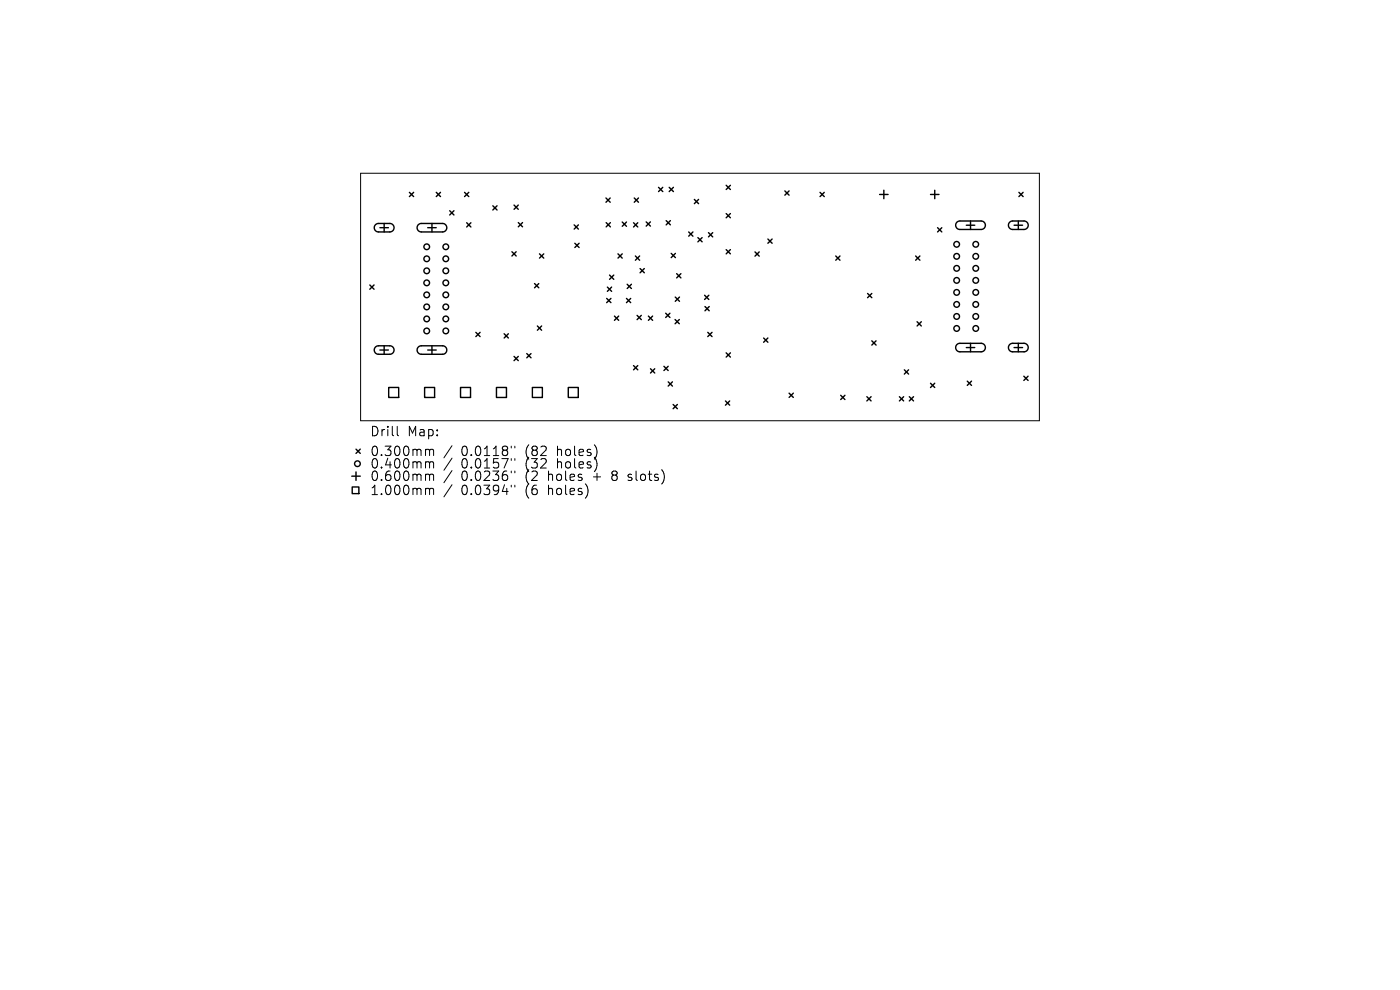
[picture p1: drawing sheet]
<svg xmlns="http://www.w3.org/2000/svg" width="297mm" height="210mm" viewBox="0 0 297 210" stroke-linecap="round" stroke-linejoin="round" font-family="sans-serif">
<defs><g id="words">
<g font-size="2.8">
<text x="78.4" y="92.8">Drill</text>
<text x="86.4" y="92.8">Map:</text>
<text x="78.4" y="97">0.300mm</text>
<text x="78.4" y="99.7">0.400mm</text>
<text x="97.9" y="97">0.0118&quot;</text>
<text x="97.9" y="99.7">0.0157&quot;</text>
<text x="111.6" y="97">(82</text>
<text x="111.6" y="99.7">(32</text>
<text x="118.5" y="97">holes)</text>
<text x="118.5" y="99.7">holes)</text>
<text x="78.4" y="102.3">0.600mm</text>
<text x="78.4" y="105.3">1.000mm</text>
<text x="97.9" y="102.3">0.0236&quot;</text>
<text x="97.9" y="105.3">0.0394&quot;</text>
<text x="111.6" y="102.3">(2</text>
<text x="111.6" y="105.3">(6</text>
<text x="116.6" y="102.3">holes</text>
<text x="116.6" y="105.3">holes)</text>
<text x="126.3" y="102.3">+</text>
<text x="130.5" y="102.3">8</text>
<text x="134.1" y="102.3">slots)</text>
</g>
</g></defs>
<g fill="none" stroke="#000" stroke-width=".21">
<path d="M76.5 36.8h144v52.5h-144zM84.3 90.4v1.8l.3 .2M90.6 95.3h.2l.3 .3M90.6 97.9h.2l.3 .3M91.1 95.6l.3-.3 .5 .1 .1 1.2M91.1 95.6v1M91.1 98.2v1.1M91.1 98.2l.3-.3 .5 .1 .1 1.3M95.9 94.5l-1.7 2.6M95.9 97.2l-1.7 2.6M95.9 99.8l-1.7 2.6M108.5 94.6v.4"/>
<path d="M108.5 97.3v.4M108.5 99.9v.4M109.2 94.6v.4M109.2 97.3v.4M109.2 99.9v.4M90.6 100.6h.2l.3 .3M90.6 103.6l.4 .1 .1 .2M91.1 100.9v1M91.1 103.9v1M91.1 100.9l.3-.3 .5 .1 .1 1.2M91.1 103.9l.3-.3 .5 .1 .1 1.2M95.9 102.8l-1.7 2.6"/>
<path d="M108.5 102.9v.4M109.2 102.9v.4M133.2 101.8l.2 .1M133.3 100.7v.5"/>
</g>
<g fill="none" stroke="#000" stroke-width=".3">
<path d="M139.7 39.7l.9 .9M140.6 39.7l-.9 .9M142 39.7l.9 .9M142.9 39.7l-.9 .9M154.1 39.3l.9 .9M155 39.3l-.9 .9M79.7 47.7l.5-.3h2.5a.9 .9 0 0 1 .9 .9 .9 .9 0 0 1-.9 .9h-2.4a.9 .9 0 0 1-.8-.6 .9 .9 0 0 1 .2-.9zM80.6 48.3h1.8M81.5 47.4v1.8M86.9 40.8l.9 .9M87.8 40.8l-.9 .9M88.7 47.7l.6-.3h4.6a.9 .9 0 0 1 .9 .9 .9 .9 0 0 1-.9 .9h-4.5a.9 .9 0 0 1-.8-.6 .9 .9 0 0 1 .1-.9z"/>
<path d="M90.7 48.3h1.8M91.6 47.4v1.8M92.6 40.8l.9 .9M93.5 40.8l-.9 .9M95.4 44.7l.9 .9M96.3 44.7l-.9 .9M98.6 40.8l.9 .9M99 47.3l.9 .9M99.5 40.8l-.9 .9M99.9 47.3l-.9 .9M104.5 43.7l.9 .9M105.4 43.7l-.9 .9"/>
<path d="M108.6 53.4l.9 .9M109.1 43.5l.9 .9M109.5 53.4l-.9 .9M110 43.5l-.9 .9M110 47.2l.9 .9M110.9 47.2l-.9 .9M114.5 53.9l.9 .9M115.4 53.9l-.9 .9M121.8 47.7l.9 .9M122 51.6l.9 .9M122.7 47.7l-.9 .9M122.9 51.6l-.9 .9"/>
<path d="M128.6 42l.9 .9M128.6 47.2l.9 .9M129.3 58.4l.9 .9M129.5 42l-.9 .9M129.5 47.2l-.9 .9M130.2 58.4l-.9 .9M131.1 53.9l.9 .9M132 53.9l-.9 .9M132 47.1l.9 .9M132.9 47.1l-.9 .9M134.4 47.3l.9 .9M134.6 42l.9 .9"/>
<path d="M134.8 54.3l.9 .9M135.3 47.3l-.9 .9M135.5 42l-.9 .9M135.7 54.3l-.9 .9M135.8 57l.9 .9M136.7 57l-.9 .9M137.1 47.1l.9 .9M138 47.1l-.9 .9M141.3 46.8l.9 .9M142.2 46.8l-.9 .9M142.4 53.7l.9 .9M143.3 53.7l-.9 .9"/>
<path d="M143.6 58.1l.9 .9M144.5 58.1l-.9 .9M146.1 49.2l.9 .9M147 49.2l-.9 .9M147.3 42.3l.9 .9M148.1 50.4l.9 .9M148.2 42.3l-.9 .9M149 50.4l-.9 .9M150.3 49.4l.9 .9M151.2 49.4l-.9 .9M154.1 45.3l.9 .9M154.1 53l.9 .9"/>
<path d="M155 45.3l-.9 .9M155 53l-.9 .9M160.2 53.4l.9 .9M161.1 53.4l-.9 .9M162.9 50.7l.9 .9M163.8 50.7l-.9 .9M166.5 40.5l.9 .9M167.4 40.5l-.9 .9M174 40.8l.9 .9M174.9 40.8l-.9 .9M177.3 54.3l.9 .9M178.2 54.3l-.9 .9"/>
<path d="M186.6 41.3h1.8M187.5 40.4v1.8M194.3 54.3l.9 .9M195.2 54.3l-.9 .9M197.4 41.3h1.8M198.3 40.4v1.8M198.9 48.3l.9 .9M199.8 48.3l-.9 .9M203 47.1l.6-.2h4.5a.9 .9 0 0 1 .9 .9 .9 .9 0 0 1-.9 .9h-4.5a.9 .9 0 0 1-.8-.6 .9 .9 0 0 1 .2-1zM205 47.8h1.8M205.9 46.9v1.8M214.2 47.1l.6-.2h2.4a.9 .9 0 0 1 .9 .9 .9 .9 0 0 1-.9 .9h-2.4a.9 .9 0 0 1-.8-.6 .9 .9 0 0 1 .2-1z"/>
<path d="M215.1 47.8h1.8M216 46.9v1.8M216.2 40.8l.9 .9M217.1 40.8l-.9 .9M78.5 60.5l.9 .9M79.4 60.5l-.9 .9M79.7 73.6l.5-.2h2.5a.9 .9 0 0 1 .9 .9 .9 .9 0 0 1-.9 .9h-2.4a.9 .9 0 0 1-.8-.6 .9 .9 0 0 1 .2-1zM80.6 74.3h1.8M81.5 73.4v1.8M88.7 73.6l.6-.2h4.6a.9 .9 0 0 1 .9 .9 .9 .9 0 0 1-.9 .9h-4.5a.9 .9 0 0 1-.8-.6 .9 .9 0 0 1 .1-1zM90.7 74.3h1.8M91.6 73.4v1.8"/>
<path d="M101 70.5l.9 .9M101.9 70.5l-.9 .9M107 70.8l.9 .9M107.9 70.8l-.9 .9M109.1 75.6l.9 .9M110 75.6l-.9 .9M111.8 75l.9 .9M112.7 75l-.9 .9M113.4 60.2l.9 .9M114 69.2l.9 .9M114.3 60.2l-.9 .9M114.9 69.2l-.9 .9"/>
<path d="M128.7 63.3l.9 .9M128.9 60.9l.9 .9M129.6 63.3l-.9 .9M129.8 60.9l-.9 .9M130.4 67.1l.9 .9M131.3 67.1l-.9 .9M132.9 63.3l.9 .9M133.1 60.3l.9 .9M133.8 63.3l-.9 .9M134 60.3l-.9 .9M134.4 77.6l.9 .9M135.2 66.9l.9 .9"/>
<path d="M135.3 77.6l-.9 .9M136.1 66.9l-.9 .9M137.6 67.1l.9 .9M138 78.2l.9 .9M138.5 67.1l-.9 .9M138.9 78.2l-.9 .9M140.9 77.7l.9 .9M141.2 66.4l.9 .9M141.8 77.7l-.9 .9M142.1 66.4l-.9 .9M143.2 67.8l.9 .9M143.3 63l.9 .9"/>
<path d="M144.1 67.8l-.9 .9M144.2 63l-.9 .9M149.5 62.6l.9 .9M149.6 65l.9 .9M150.2 70.5l.9 .9M150.4 62.6l-.9 .9M150.5 65l-.9 .9M151.1 70.5l-.9 .9M154.1 74.9l.9 .9M155 74.9l-.9 .9M162 71.7l.9 .9M162.9 71.7l-.9 .9"/>
<path d="M184.1 62.3l.9 .9M185 62.3l-.9 .9M185 72.3l.9 .9M185.9 72.3l-.9 .9M191.9 78.5l.9 .9M192.8 78.5l-.9 .9M194.6 68.3l.9 .9M195.5 68.3l-.9 .9M203 73.1l.6-.3h4.5a.9 .9 0 0 1 .9 .9 .9 .9 0 0 1-.9 .9h-4.5a.9 .9 0 0 1-.8-.5 .9 .9 0 0 1 .2-1zM205 73.7h1.8M205.9 72.8v1.8M214.2 73.1l.6-.3h2.4a.9 .9 0 0 1 .9 .9 .9 .9 0 0 1-.9 .9h-2.4a.9 .9 0 0 1-.8-.5 .9 .9 0 0 1 .2-1z"/>
<path d="M215.1 73.7h1.8M216 72.8v1.8M217.2 79.8l.9 .9M218.1 79.8l-.9 .9M75.5 95.3l.9 .9M76.4 95.3l-.9 .9M82.5 82.2h2.1v2.1h-2.1zM90.1 82.2h2.1v2.1h-2.1zM97.7 82.2h2.1v2.1h-2.1zM105.3 82.2h2.1v2.1h-2.1zM112.9 82.2h2.2v2.1h-2.2zM120.6 82.2h2.1v2.1h-2.1z"/>
<path d="M141.8 81l.9 .9M142.7 81l-.9 .9M142.8 85.8l.9 .9M143.7 85.8l-.9 .9M153.9 85.1l.9 .9M154.8 85.1l-.9 .9M167.4 83.4l.9 .9M168.3 83.4l-.9 .9M178.4 83.9l.9 .9M179.3 83.9l-.9 .9M183.9 84.2l.9 .9M184.8 84.2l-.9 .9"/>
<path d="M190.8 84.2l.9 .9M191.7 84.2l-.9 .9M192.9 84.2l.9 .9M193.8 84.2l-.9 .9M197.4 81.3l.9 .9M198.3 81.3l-.9 .9M205.2 80.9l.9 .9M206.1 80.9l-.9 .9M74.6 101h1.8M74.7 103.3h1.4v1.4h-1.4zM75.5 100.1v1.8"/>
<circle cx="90.5" cy="52.4" r=".6"/>
<circle cx="90.5" cy="54.9" r=".6"/>
<circle cx="90.5" cy="57.5" r=".6"/>
<circle cx="94.6" cy="52.4" r=".6"/>
<circle cx="94.6" cy="54.9" r=".6"/>
<circle cx="94.6" cy="57.5" r=".6"/>
<circle cx="203" cy="59.5" r=".6"/>
<circle cx="203" cy="51.8" r=".6"/>
<circle cx="203" cy="54.4" r=".6"/>
<circle cx="203" cy="56.9" r=".6"/>
<circle cx="207" cy="59.5" r=".6"/>
<circle cx="207" cy="51.8" r=".6"/>
<circle cx="207" cy="54.4" r=".6"/>
<circle cx="207" cy="56.9" r=".6"/>
<circle cx="90.5" cy="60" r=".6"/>
<circle cx="90.5" cy="65.1" r=".6"/>
<circle cx="90.5" cy="67.7" r=".6"/>
<circle cx="90.5" cy="62.6" r=".6"/>
<circle cx="90.5" cy="70.2" r=".6"/>
<circle cx="94.6" cy="60" r=".6"/>
<circle cx="94.6" cy="65.1" r=".6"/>
<circle cx="94.6" cy="67.7" r=".6"/>
<circle cx="94.6" cy="62.6" r=".6"/>
<circle cx="94.6" cy="70.2" r=".6"/>
<circle cx="203" cy="64.6" r=".6"/>
<circle cx="203" cy="67.1" r=".6"/>
<circle cx="203" cy="62" r=".6"/>
<circle cx="203" cy="69.7" r=".6"/>
<circle cx="207" cy="64.6" r=".6"/>
<circle cx="207" cy="67.1" r=".6"/>
<circle cx="207" cy="62" r=".6"/>
<circle cx="207" cy="69.7" r=".6"/>
<circle cx="75.8" cy="98.4" r=".6"/>
</g>
<use href="#words"/>
</svg>
